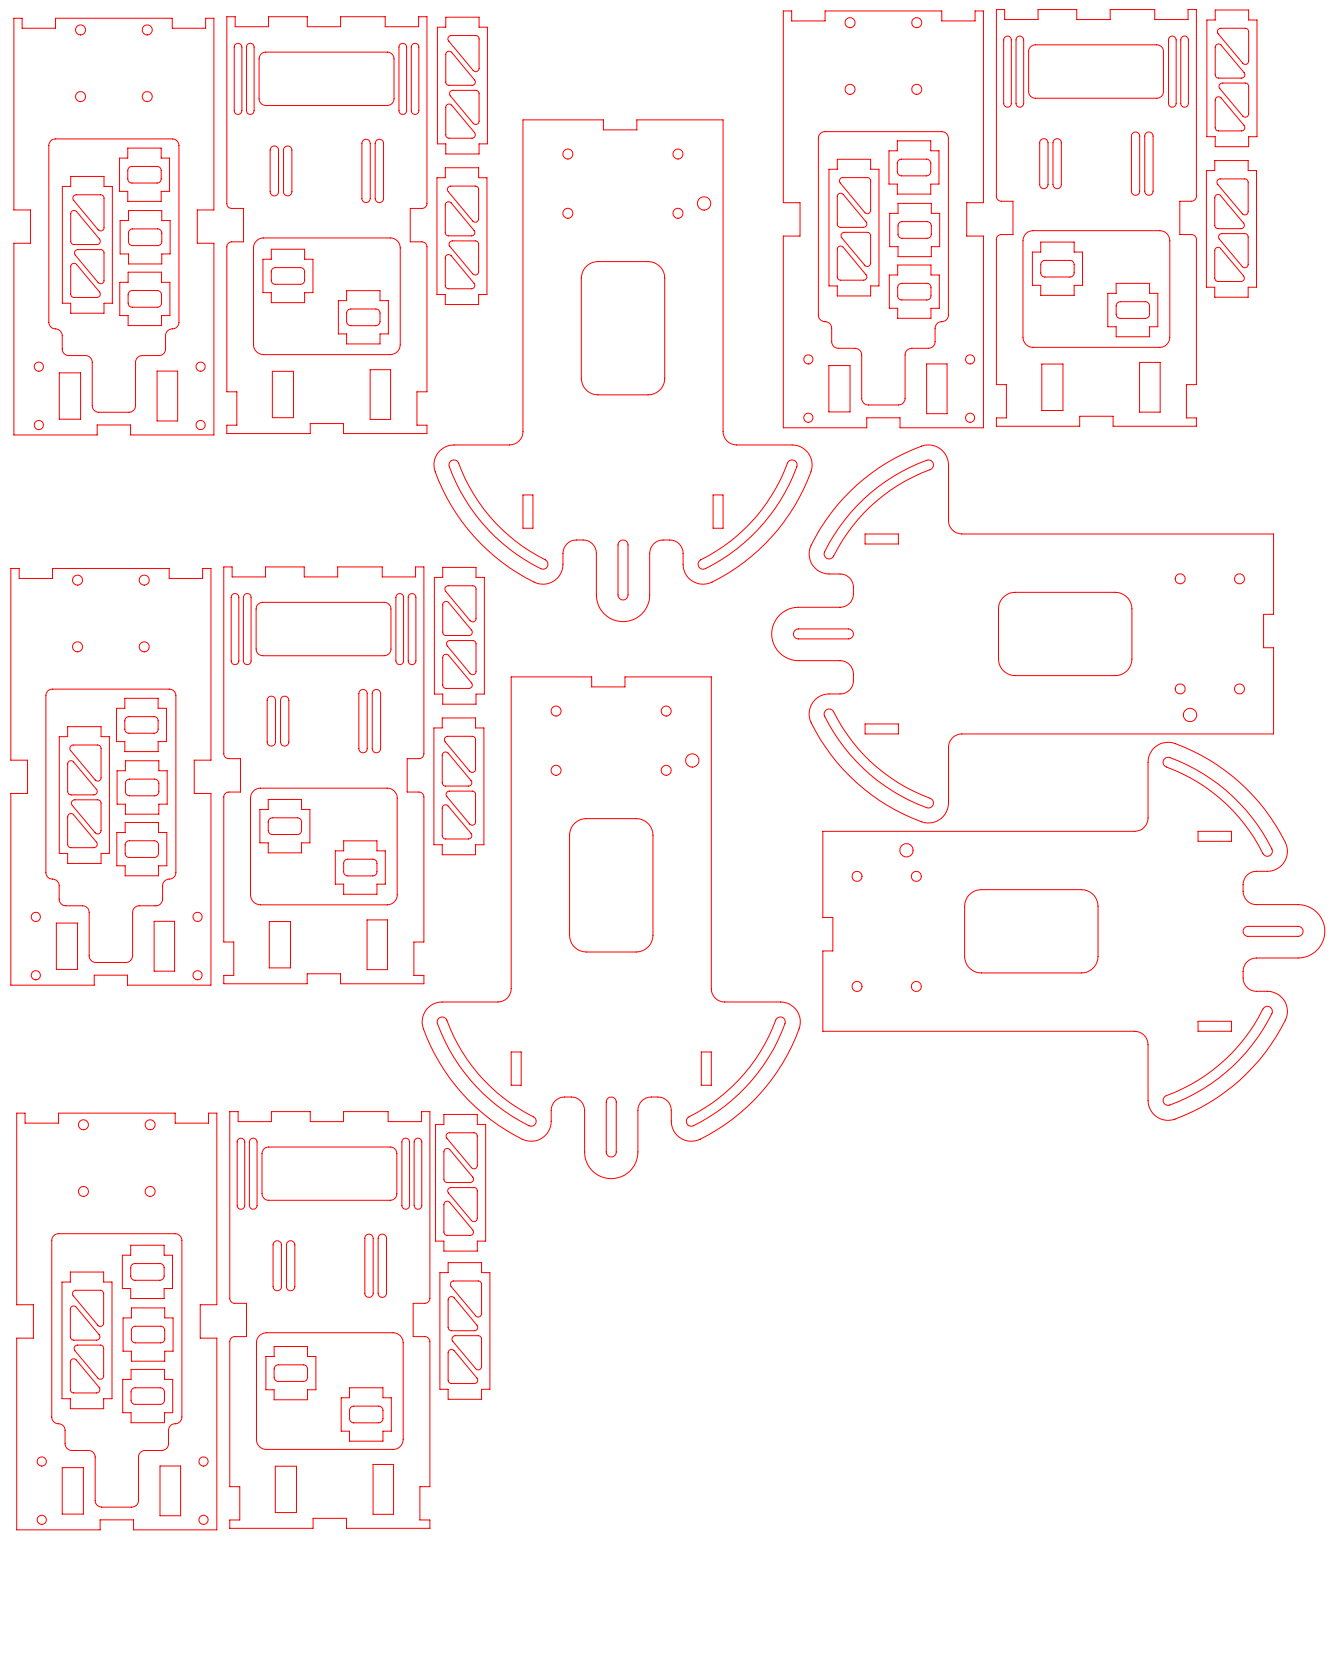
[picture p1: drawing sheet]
<svg xmlns="http://www.w3.org/2000/svg" width="400mm" height="500mm" viewBox="0 0 400 500" stroke-linecap="round" stroke-linejoin="round" font-family="sans-serif">
<g fill="none" stroke="#f00" stroke-width=".3">
<path d="M4.2 5.5h2.4v3h10.1v-3h34.9v3h10.1v-3h2.4v57.5h-4.9v10h4.9v57.5h-24.9v-3h-10.1v3h-24.9v-57.5h4.9v-10h-4.9zM68 5h2.5v3h10v-3h11.6v3h10v-3h13.4v3h10v-3h2.5v56a1.51 1.51 0 0 1-1.5 1.5h-3.5v10h3.5a1.51 1.51 0 0 1 1.5 1.5v43.5h-3v10h3v2.5h-25v-3h-10v3h-25v-2.5h3v-10h-3v-43.5a1.45 1.45 0 0 1 1.5-1.5h3.5v-10h-3.5a1.45 1.45 0 0 1-1.5-1.5zM70.4 13.4a1.17 1.17 0 0 1 1.3-.3 1.17 1.17 0 0 1 .8 1v19.1a1.15 1.15 0 0 1-1.1 1.1 1.15 1.15 0 0 1-1.2-1.1v-19.1zM74.1 13.4a1.16 1.16 0 0 1 1.3-.3 1.16 1.16 0 0 1 .8 1v19.1a1.15 1.15 0 0 1-1.1 1.1 1.15 1.15 0 0 1-1.2-1.1v-19.1zM78.3 16.2l.6-.4 .8-.2h36.4a2.05 2.05 0 0 1 2 2v12a2.05 2.05 0 0 1-2 2.1h-36.4a2.05 2.05 0 0 1-2-2.1v-12zM119.8 13.4a1.16 1.16 0 0 1 1.3-.3 1.16 1.16 0 0 1 .8 1v19.1a1.15 1.15 0 0 1-1.1 1.1 1.15 1.15 0 0 1-1.2-1.1v-19.1zM123.5 13.4a1.14 1.14 0 0 1 1.3-.3 1.14 1.14 0 0 1 .8 1v19.1a1.13 1.13 0 0 1-1.1 1.1 1.13 1.13 0 0 1-1.2-1.1v-19.1zM133.7 5.2h10v3h2.5v35h-2.5v3h-10v-3h-2.5v-35h2.5zM133.9 15.7l.1-.1a.99 .99 0 0 1 1.4 .1l6.9 8.3a.98 .98 0 0 1 .1 1 .98 .98 0 0 1-.9 .6h-6.8a.95 .95 0 0 1-1-1v-8.4zM134.7 10.9l.6-.2h7.4a1.02 1.02 0 0 1 1 1v8.8a1.01 1.01 0 0 1-.7 .9 1.01 1.01 0 0 1-1.1-.3l-7.4-8.8a.99 .99 0 0 1 .2-1.4zM234.9 3.3h2.5v3h10v-3h35v3h10v-3h2.5v57.5h-5v10h5v57.5h-25v-3h-10v3h-25v-57.5h5v-10h-5zM298.8 2.9h2.4v3h10.1v-3h11.6v3h10v-3h13.4v3h9.9v-3h2.5v56a1.51 1.51 0 0 1-1.4 1.5h-3.5v10h3.5a1.45 1.45 0 0 1 1.4 1.5v43.5h-3v9.9h3v2.6h-24.9v-3h-10.1v3h-24.9v-2.6h3v-9.9h-3v-43.5a1.45 1.45 0 0 1 1.4-1.5h3.5v-10h-3.5a1.51 1.51 0 0 1-1.4-1.5z"/>
<path d="M301.2 11.3a1.15 1.15 0 0 1 1.3-.4 1.15 1.15 0 0 1 .7 1.1v19a1.15 1.15 0 0 1-1.1 1.1 1.15 1.15 0 0 1-1.1-1.1v-19zM304.9 11.3a1.15 1.15 0 0 1 1.3-.4 1.15 1.15 0 0 1 .8 1.1v19a1.15 1.15 0 0 1-1.2 1.1 1.15 1.15 0 0 1-1.1-1.1v-19zM309 14l1.4-.6h36.5a1.99 1.99 0 0 1 2 2.1v12a1.99 1.99 0 0 1-2 2h-36.5a2.05 2.05 0 0 1-2-2v-12l.2-.8zM350.8 11a1.15 1.15 0 0 1 1.2-.1 1.15 1.15 0 0 1 .7 1.1v19a1.15 1.15 0 0 1-1.2 1.1 1.15 1.15 0 0 1-1.1-1.1v-19zM354.5 11a1.14 1.14 0 0 1 1.2-.1 1.14 1.14 0 0 1 .6 1.1v19a1.15 1.15 0 0 1-1.1 1.1 1.15 1.15 0 0 1-1.2-1.1v-19zM364.4 3h10v3h2.5v35h-2.5v3h-10v-3h-2.5v-35h2.5zM364.7 13.4a.96 .96 0 0 1 1.4 .2l6.9 8.2a1.01 1.01 0 0 1 .2 1 1.01 1.01 0 0 1-.9 .6h-6.9a1.02 1.02 0 0 1-1-1v-8.2zM365.4 8.7l.6-.2h7.4a1.02 1.02 0 0 1 1 1v8.8a.99 .99 0 0 1-.7 1 .99 .99 0 0 1-1.1-.3l-7.4-9a1.02 1.02 0 0 1 .2-1.3zM133.9 31.5l.1-.1a.99 .99 0 0 1 1.4 .1l6.9 8.3a1.04 1.04 0 0 1-.8 1.7h-6.8a1.02 1.02 0 0 1-1-1.1v-8.4zM135 27.5l.6-.4h7.2a.97 .97 0 0 1 .9 1v8.2a1.01 1.01 0 0 1-.7 1 1.01 1.01 0 0 1-1.1-.3l-6.9-8.3a.99 .99 0 0 1 0-1.2zM156.8 36h24.1v3h10.1v-3h25.8v93.4a4 4 0 0 0 4 4.1h16.7a6 6 0 0 1 5.7 8 59.7 59.7 0 0 1-30.6 33.4 6 6 0 0 1-7.8-5.7 7.6 7.6 0 0 0-.6-5.5 4 4 0 0 0-3.4-1.7 5.5 5.5 0 0 0-4.8 1.1 4.1 4.1 0 0 0-1.2 2.9v12.4a8 8 0 0 1-8 8.1 8 8 0 0 1-8-8.1v-12.4a4 4 0 0 0-4-4 5.5 5.5 0 0 0-4.8 1.1 4.1 4.1 0 0 0-1.2 2.9 9.5 9.5 0 0 1-1.1 6.8 6 6 0 0 1-7.5 1.8 59.4 59.4 0 0 1-30-33.9 6 6 0 0 1 5.9-7.2h16.7a4 4 0 0 0 4-4.1zM339.7 39.9a1.22 1.22 0 0 1 1.3-.2 1.22 1.22 0 0 1 .7 1.1v16.5a1.23 1.23 0 0 1-1.2 1.3 1.23 1.23 0 0 1-1.2-1.3v-16.5z"/>
<path d="M343.7 39.9a1.25 1.25 0 0 1 1.3-.2 1.25 1.25 0 0 1 .8 1.1v16.5a1.25 1.25 0 0 1-1.3 1.3 1.25 1.25 0 0 1-1.2-1.3v-16.5zM364.7 29.3l.2-.2a1 1 0 0 1 1.2 .3l6.9 8.2a1.01 1.01 0 0 1 .2 1.1 1.01 1.01 0 0 1-.9 .6h-6.9a1.02 1.02 0 0 1-1-1v-8.3zM365.8 25.3l.7-.4h6.9a1.02 1.02 0 0 1 1 1v8.3a.99 .99 0 0 1-.7 .9 .99 .99 0 0 1-1.1-.3l-6.8-8.2a.99 .99 0 0 1 0-1.3zM15.2 42.2l.7-.4 .8-.1h34.9a1.99 1.99 0 0 1 2.1 1.9v53.1a2.09 2.09 0 0 1-2.4 2l-1.1 .5-.5 1.1-.1 4.3a1.93 1.93 0 0 1-1.9 2.1h-5a2.05 2.05 0 0 0-2.1 2v12.9a1.99 1.99 0 0 1-1.9 2.1h-9.1a1.99 1.99 0 0 1-1.9-2.1v-12.9a2.05 2.05 0 0 0-2.1-2h-5a1.93 1.93 0 0 1-1.9-2.1v-3.9a2.44 2.44 0 0 0-2.8-2.2l-.9-.7-.4-1.1v-53.1zM21.2 52.9h10v3h2.5v35.1h-2.5v3h-10v-3h-2.5v-35.1h2.5zM22.2 58.7l.7-.3h7.3a1.02 1.02 0 0 1 1 1.1v8.8a1 1 0 0 1-.7 .9 1 1 0 0 1-1.1-.3l-7.3-8.8a.99 .99 0 0 1 .1-1.4zM38.3 44.4h10v3h2.5v10h-2.5v3h-10v-3h-2.5v-10h2.5zM38.6 50.4l.7-.5 8.3 .1 .6 .5 .1 .5v3.1l-.4 .6-.7 .2-8.1-.1-.6-.5-.2-.6v-2.5zM81.5 44.1a1.24 1.24 0 0 1 1.3-.2 1.24 1.24 0 0 1 .7 1.1v12.5a1.25 1.25 0 0 1-1.2 1.3 1.25 1.25 0 0 1-1.3-1.3v-12.5zM85.4 44.1a1.27 1.27 0 0 1 1.4-.2 1.27 1.27 0 0 1 .7 1.1v12.5a1.25 1.25 0 0 1-1.2 1.3 1.25 1.25 0 0 1-1.3-1.3v-12.5zM108.9 42.1a1.27 1.27 0 0 1 1.4-.2 1.27 1.27 0 0 1 .7 1.1v16.5a1.25 1.25 0 0 1-1.2 1.3 1.25 1.25 0 0 1-1.3-1.3v-16.5zM113 42.1a1.24 1.24 0 0 1 1.3-.2 1.24 1.24 0 0 1 .7 1.1v16.5a1.25 1.25 0 0 1-1.2 1.3 1.25 1.25 0 0 1-1.3-1.3v-16.5z"/>
<path d="M133.5 50.3h10v3h2.5v35h-2.5v3h-10v-3h-2.5v-35h2.5zM134.5 56.1l.6-.3h7.4a1.02 1.02 0 0 1 1 1l-.1 9.2a.97 .97 0 0 1-1.7 .3l-7.3-8.8a.99 .99 0 0 1 .1-1.4zM246 40.1l.6-.5 .8-.1h35a1.99 1.99 0 0 1 2 2v53a2.38 2.38 0 0 1-2.8 2.1l-.6 .5-.6 1v4.4a1.99 1.99 0 0 1-2 2h-5a1.99 1.99 0 0 0-2 2v13a1.99 1.99 0 0 1-2 2h-9a1.99 1.99 0 0 1-2-2v-13a1.99 1.99 0 0 0-2-2h-5a1.99 1.99 0 0 1-2-2v-4a2.04 2.04 0 0 0-2.4-2l-1-.6-.5-.6-.1-.8v-53l.1-.8zM251.1 47.8h10v3h2.5v35h-2.5v3h-10v-3h-2.5v-35h2.5zM251.3 58.3a1.03 1.03 0 0 1 1.5 0l6.9 8.2a1.01 1.01 0 0 1 .1 1.1 1.01 1.01 0 0 1-.9 .6h-6.8a1.02 1.02 0 0 1-1-1v-8.4zM252.1 53.5l.4-.2h7.6a.95 .95 0 0 1 1 1v9a1 1 0 0 1-.8 .8 1 1 0 0 1-1-.4l-7.3-8.8a.99 .99 0 0 1 .1-1.4zM269.1 42.2h10v3h2.5v10h-2.5v3h-10v-3h-2.5v-10h2.5zM269.4 48.1l.8-.4 8.1 .1 .7 .9v3.2l-.4 .6-.8 .2h-7.9l-.7-.6-.1-.5v-2.8zM312.2 41.9a1.27 1.27 0 0 1 1.3-.2 1.27 1.27 0 0 1 .8 1.1v12.6a1.25 1.25 0 0 1-1.3 1.2 1.25 1.25 0 0 1-1.3-1.2v-12.6zM316.2 41.9a1.24 1.24 0 0 1 1.3-.2 1.24 1.24 0 0 1 .7 1.1v12.6a1.25 1.25 0 0 1-1.2 1.2 1.25 1.25 0 0 1-1.3-1.2v-12.6zM364.2 48.2h10.1v3h2.5v35h-2.5v3h-10.1v-3h-2.5v-35h2.5zM364.6 58.6a.96 .96 0 0 1 1.4 .1l6.9 8.2a1.01 1.01 0 0 1 .1 1.1 1.01 1.01 0 0 1-.9 .6h-6.8a1.02 1.02 0 0 1-1.1-1v-8.3z"/>
<path d="M365.3 53.9l.4-.2h7.5a.96 .96 0 0 1 1.1 1v8.8a.99 .99 0 0 1-.7 .9 .99 .99 0 0 1-1.1-.3l-7.5-9a1.02 1.02 0 0 1 .3-1.2zM21.4 63.5l.2-.1a.99 .99 0 0 1 1.4 .1l6.9 8.4a.99 .99 0 0 1-.8 1.4h-6.9a.95 .95 0 0 1-1-.9v-8.4zM21.6 79.2a.96 .96 0 0 1 1.4 .1l7 8.4a1.01 1.01 0 0 1-.9 1.5h-6.9a1.02 1.02 0 0 1-1-1v-8.4zM22.6 75.2l.6-.3h7.2a.97 .97 0 0 1 .8 1v8.2a.99 .99 0 0 1-.7 1 .99 .99 0 0 1-1.1-.4l-6.8-8.2a.99 .99 0 0 1 0-1.3zM38.5 63.2h10v3h2.5v10h-2.5v3h-10v-3h-2.5v-10h2.5zM39 68.9l.6-.2h8.1l.8 .9-.1 3.4-1 .7-8-.1-.5-.3-.4-.8v-2.7zM76.9 72.3a2.73 2.73 0 0 1 2.1-.9h38a3 3 0 0 1 3 3v29a3 3 0 0 1-3 3h-38a3 3 0 0 1-3-3v-29a2.73 2.73 0 0 1 .9-2.1zM81.4 74.8h9.9v3h2.5v10h-2.5v3h-9.9v-3h-2.6v-10h2.6zM133.7 76.7l.2-.1a.99 .99 0 0 1 1.4 .1l6.8 8.3a1.01 1.01 0 0 1 .2 1 1.01 1.01 0 0 1-.9 .6h-6.9a1.02 1.02 0 0 1-1-1v-8.4zM133.7 60.9l.2-.1a.99 .99 0 0 1 1.4 .1l6.8 8.2a.98 .98 0 0 1 .2 1.1 .98 .98 0 0 1-.9 .5h-6.9a.95 .95 0 0 1-1-.9v-8.4zM134.9 72.6l.6-.3h7.2l.6 .3 .2 .5v8.6a1.03 1.03 0 0 1-1.8 .4l-6.8-8.2-.2-.5zM251.3 74.2a1.03 1.03 0 0 1 1.5 0l6.9 8.2a.98 .98 0 0 1 .1 1.1 .98 .98 0 0 1-.9 .5h-7a.97 .97 0 0 1-.8-.9v-8.5z"/>
<path d="M252.4 70l.8-.3h6.9a1.02 1.02 0 0 1 1 1v8.4a1 1 0 0 1-.8 .8 1 1 0 0 1-1-.3l-6.9-8.3-.2-.4zM269.2 79.5h10v3h2.5v10h-2.5v3h-10v-3h-2.5v-10h2.5zM269.3 61h10v3h2.5v10h-2.5v3h-10v-3h-2.5v-10h2.5zM269.5 67l1-.5h7.9l.7 .6 .2 .5-.2 3.3-.9 .6-8.2-.1-.7-.9v-3zM307.6 70.1a2.87 2.87 0 0 1 2.1-.9h38.1a3 3 0 0 1 3 3v29a3 3 0 0 1-3 3h-38.1a3 3 0 0 1-3-3v-29l.3-1.1zM312.1 72.6h10v3h2.5v10h-2.5v3h-10v-3h-2.5v-10h2.5zM312.3 78.6l.8-.5 8.3 .1 .7 .9-.1 3.2-.4 .5-.6 .3-8.2-.1-.7-1v-2.8zM364.6 74.4l.1-.1a1 1 0 0 1 1.3 .2l6.9 8.3a1.01 1.01 0 0 1 .1 1 1.01 1.01 0 0 1-.9 .6h-6.8a1.02 1.02 0 0 1-1.1-1v-8.2zM365.6 70.4l.8-.3h6.8a1.02 1.02 0 0 1 1.1 1v8.2a.99 .99 0 0 1-.7 1 .99 .99 0 0 1-1.1-.4l-6.9-8.2a.99 .99 0 0 1 0-1.3zM38.4 81.6h10v3.1h2.5v10h-2.5v3h-10v-3h-2.5v-10h2.5zM38.7 87.6l1-.5 7.9 .1 .6 .4 .2 .7v3l-.6 .7-.5 .2-8.2-.2-.5-.4-.2-.7v-2.5zM81.6 80.8l1-.5h7.9l.7 .6 .1 .5-.1 3.2-1 .7-8.1-.1-.7-.9v-3z"/>
<path d="M103.9 87.2h10v3h2.6v10h-2.6v3h-10v-3h-2.4v-10h2.4zM104.2 93.1l.9-.4 8.1 .1 .6 .4 .1 .6v3l-.4 .6-.8 .3-7.9-.1-.8-.9-.1-2.8zM175.5 80.2a5 5 0 0 1 3.8-1.7h15a5 5 0 0 1 5 4.9v30.1a5 5 0 0 1-5 4.9h-15a5 5 0 0 1-5-4.9v-30.1a5.1 5.1 0 0 1 1.2-3.2zM269.6 85.2l.7-.2 8.1 .1 .5 .3 .3 .7-.2 3.2-.8 .7h-8.1l-.6-.4-.3-.7v-2.8zM334.7 85h10v3h2.5v10h-2.5v3h-10v-3h-2.5v-10h2.5zM335 91l.8-.5 8.1 .1 .5 .4 .3 .5-.1 3.2-.3 .5-.7 .3-8.1-.1-.5-.2-.3-.8v-2.8zM17.8 111.8h6.4v13.9h-6.4zM47.1 111.3h6.2v15h-6.2zM81.7 111.4h6.3v13.9h-6.3zM111 110.9h6.1v14.9h-6.1zM248.5 109.7h6.4v13.8h-6.4zM277.8 109.2h6.2v14.9h-6.2z"/>
<path d="M312.4 109.2h6.3v13.9h-6.3zM341.7 108.7h6.2v14.9h-6.2zM135.2 138.3a1.51 1.51 0 0 1 2.3 .6 53.2 53.2 0 0 0 26.4 29.3 1.49 1.49 0 0 1 .1 1.9 1.49 1.49 0 0 1-1.8 .5 54.9 54.9 0 0 1-27.6-31.1zM236.7 138.2a1.51 1.51 0 0 1 1.7 .1 1.51 1.51 0 0 1 .5 1.7 55.1 55.1 0 0 1-27.9 30.7 1.5 1.5 0 0 1-1.6-1 1.5 1.5 0 0 1 .7-1.8 52.8 52.8 0 0 0 26.2-29.4zM156.8 148.5h3v9.9h-3zM213.8 148.5h3v9.9h-3zM254.9 147.4a58.1 58.1 0 0 1 22.3-13.8 6 6 0 0 1 7.2 5.9v16.6a4 4 0 0 0 4 4.1h93.5v24.1h-3v10h3v25.8h-93.5a4 4 0 0 0-4 4.1v16.6a6 6 0 0 1-8.1 5.7 59.7 59.7 0 0 1-33.4-30.6 6 6 0 0 1 5.7-7.8 7.4 7.4 0 0 0 5.5-.6 5 5 0 0 0 1.8-5.4 4 4 0 0 0-4-3.9h-12.5a8 8 0 0 1-8-8 8 8 0 0 1 8-8.1h12.5a4 4 0 0 0 4-3.9 4.9 4.9 0 0 0-2.5-5.8 17.7 17.7 0 0 0-5.7-.3 6 6 0 0 1-4.5-8.6 60.9 60.9 0 0 1 11.7-16.1zM256.9 151.7a54.4 54.4 0 0 1 21.4-13.8 1.51 1.51 0 0 1 1.6 1.3 1.51 1.51 0 0 1-1 1.7 52.7 52.7 0 0 0-29.2 26.3 1.5 1.5 0 0 1-2 .2 1.5 1.5 0 0 1-.4-1.9 55.9 55.9 0 0 1 9.6-13.8zM3.2 170.5h2.6v3h9.9v-3h35v3h10v-3h2.6v57.5h-5.1v10h5.1v57.5h-25.1v-3h-9.9v3h-25.1v-57.5h5.1v-10h-5.1zM67.1 170h2.5v3h10v-3h11.6v3h10v-3h13.4v3h10v-3h2.5v56.1a1.45 1.45 0 0 1-1.5 1.4h-3.5v10.1h3.5a1.45 1.45 0 0 1 1.5 1.4v43.5h-3v10.1h3v2.5h-25v-3h-10v3h-25v-2.5h3v-10.1h-3v-43.5a1.51 1.51 0 0 1 1.5-1.4h3.5v-10.1h-3.5a1.51 1.51 0 0 1-1.5-1.4zM69.5 178.5a1.17 1.17 0 0 1 1.3-.4 1.17 1.17 0 0 1 .8 1.1v19a1.15 1.15 0 0 1-1.1 1.2 1.15 1.15 0 0 1-1.2-1.2v-19zM73.2 178.5a1.14 1.14 0 0 1 1.3-.4 1.14 1.14 0 0 1 .8 1.1v19a1.15 1.15 0 0 1-1.2 1.2 1.15 1.15 0 0 1-1.1-1.2v-19z"/>
<path d="M119 178.5a1.14 1.14 0 0 1 1.2-.4 1.14 1.14 0 0 1 .8 1.1v19a1.15 1.15 0 0 1-1.1 1.2 1.15 1.15 0 0 1-1.2-1.2v-19zM122.6 178.5a1.17 1.17 0 0 1 1.3-.4 1.17 1.17 0 0 1 .8 1.1v19a1.15 1.15 0 0 1-1.1 1.2 1.15 1.15 0 0 1-1.2-1.2v-19zM132.8 170.2h9.9v3h2.5v35h-2.5v3h-9.9v-3h-2.6v-35h2.6zM133.7 175.9l.7-.2h7.3a1.02 1.02 0 0 1 1 1v8.8a1 1 0 0 1-.6 1 1 1 0 0 1-1.1-.3l-7.4-8.9a.99 .99 0 0 1 .1-1.4zM185.6 162.6a1.51 1.51 0 0 1 1.7-.6 1.51 1.51 0 0 1 1 1.4v15a1.5 1.5 0 0 1-1.5 1.6 1.5 1.5 0 0 1-1.5-1.6v-15zM259.4 160.2h10v3h-10zM300.6 179.4a5.2 5.2 0 0 1 3.8-1.7h30a5 5 0 0 1 5 4.9v15.1a5 5 0 0 1-5 4.9h-30a5 5 0 0 1-5-4.9v-15.1a4.8 4.8 0 0 1 1.2-3.2zM77.4 181.3l.6-.5 .8-.1h36.4a2.05 2.05 0 0 1 2 2v12a2.05 2.05 0 0 1-2 2h-36.4a1.99 1.99 0 0 1-2-2v-12l.1-.8zM133 180.7l.1-.1a.99 .99 0 0 1 1.4 .1l7 8.4a1.02 1.02 0 0 1-.9 1.5h-6.9a.95 .95 0 0 1-.9-1v-8.4zM133.1 196.5a.99 .99 0 0 1 1.4 .1l7 8.4a1.01 1.01 0 0 1-.9 1.5h-6.9a1.02 1.02 0 0 1-.9-1v-8.4zM134.1 192.5l.6-.4h7.2a.97 .97 0 0 1 .8 1v8.3a1 1 0 0 1-.6 .9 1 1 0 0 1-1.1-.3l-6.9-8.2a.94 .94 0 0 1 0-1.3zM238.2 189.3l.7-.6 .5-.1h15a1.5 1.5 0 0 1 1.5 1.5 1.5 1.5 0 0 1-1.5 1.5h-15a1.48 1.48 0 0 1-1.3-.8 1.48 1.48 0 0 1 .1-1.5z"/>
<path d="M14.3 207.3l1.4-.6h35a1.99 1.99 0 0 1 2 2v53a2.09 2.09 0 0 1-2.4 2l-1 .6-.5 1v4.4a1.99 1.99 0 0 1-2.1 2h-5a1.99 1.99 0 0 0-1.9 2v13a2.05 2.05 0 0 1-2.1 2h-8.9a2.05 2.05 0 0 1-2.1-2v-13a2.05 2.05 0 0 0-2-2h-4.9a1.99 1.99 0 0 1-2.1-2v-4a2.38 2.38 0 0 0-2.7-2.2l-.9-.7-.3-1.1v-53zM20.3 218h10v3h2.5v35h-2.5v3h-10v-3h-2.5v-35h2.5zM37.4 209.5h10v2.9h2.5v10h-2.5v3h-10v-3h-2.5v-10h2.5zM37.9 215.2l.5-.2h8.1l.7 .4 .2 .6-.1 3.2-.3 .5-.7 .2-8.2-.1-.5-.4-.2-.6v-2.8zM80.5 209.1a1.27 1.27 0 0 1 1.4-.2 1.27 1.27 0 0 1 .7 1.2v12.4a1.25 1.25 0 0 1-1.2 1.3 1.25 1.25 0 0 1-1.3-1.3v-12.4zM84.5 209.1a1.27 1.27 0 0 1 1.4-.2 1.27 1.27 0 0 1 .7 1.2v12.4a1.25 1.25 0 0 1-1.2 1.3 1.25 1.25 0 0 1-1.3-1.3v-12.4zM108.1 207.1a1.25 1.25 0 0 1 1.3-.2 1.25 1.25 0 0 1 .7 1.1v16.6a1.25 1.25 0 0 1-1.3 1.2 1.25 1.25 0 0 1-1.2-1.2v-16.6zM112 207.1a1.27 1.27 0 0 1 1.4-.2 1.27 1.27 0 0 1 .7 1.1v16.6a1.25 1.25 0 0 1-1.2 1.2 1.25 1.25 0 0 1-1.3-1.2v-16.6zM132.6 215.3h10v3h2.5v35.1h-2.5v3h-10v-3h-2.5v-35.1h2.5zM153.3 203h24.1v3h10v-3h25.9v93.5a4 4 0 0 0 4 4h16.7a6 6 0 0 1 5.6 8.1 59.4 59.4 0 0 1-30.5 33.4 6 6 0 0 1-7.8-5.7 8.2 8.2 0 0 0-.7-5.5 4.1 4.1 0 0 0-3.3-1.8 5.5 5.5 0 0 0-4.9 1.2 4.2 4.2 0 0 0-1.1 2.8v12.5a8 8 0 0 1-8 8 8 8 0 0 1-8-8v-12.5a4 4 0 0 0-4-4 5.5 5.5 0 0 0-4.9 1.2 4.2 4.2 0 0 0-1.1 2.8 9.5 9.5 0 0 1-1.2 6.8 6 6 0 0 1-7.5 1.9 59.7 59.7 0 0 1-29.9-34 5.9 5.9 0 0 1 5.9-7.2h16.7a4 4 0 0 0 4-4zM247.6 213.1a1.46 1.46 0 0 1 2.3 .4 53.3 53.3 0 0 0 29.4 26.2 1.49 1.49 0 0 1 .4 1.9 1.49 1.49 0 0 1-1.8 .7 55.1 55.1 0 0 1-30.8-27.9v-.5zM259.4 217.1h10v3h-10z"/>
<path d="M20.5 228.5l.1-.1a.96 .96 0 0 1 1.4 .1l6.9 8.3a1.01 1.01 0 0 1 .2 1 1.01 1.01 0 0 1-.9 .6h-6.9a1.02 1.02 0 0 1-1-1v-8.2zM21.2 223.8l.7-.3h7.4a1.02 1.02 0 0 1 1 1v8.8a1.01 1.01 0 0 1-.7 .9 1.01 1.01 0 0 1-1.1-.3l-7.4-8.9-.1-.7zM37.6 228.2h10v3h2.5v10h-2.5v3h-10v-3h-2.5v-10h2.5zM37.9 234.2l.8-.5 8.1 .1 .8 .9v3.1l-.6 .7-.5 .2-8-.1-.6-.4-.3-.6v-2.8zM76 237.3a2.87 2.87 0 0 1 2.1-.9h38a3 3 0 0 1 3 3v29a3 3 0 0 1-3 3h-38a3 3 0 0 1-3-3v-29l.3-1.2zM80.4 239.8h10v3h2.5v10h-2.5v3h-10v-3h-2.5v-10h2.5zM132.9 225.9l.1-.1a.99 .99 0 0 1 1.4 .1l6.9 8.4a.99 .99 0 0 1-.8 1.5h-6.9a.95 .95 0 0 1-1-1v-8.4zM133.6 221.1l.7-.3h7.3a1.02 1.02 0 0 1 1 1.1v8.8a1 1 0 0 1-.7 .9 1 1 0 0 1-1.1-.3l-7.3-8.8a.99 .99 0 0 1 .1-1.4zM134 237.6l.6-.3h7.2a.97 .97 0 0 1 .8 1v8.2a1 1 0 0 1-.7 1 1 1 0 0 1-1.1-.3l-6.8-8.3a.94 .94 0 0 1 0-1.3zM349.4 227.4l.9-.3a54.7 54.7 0 0 1 31.2 28 1.52 1.52 0 0 1-1 1.7 1.52 1.52 0 0 1-1.8-.8 53 53 0 0 0-29.4-26.2 1.5 1.5 0 0 1 .1-2.4zM20.6 244.2a.96 .96 0 0 1 1.4 .2l6.9 8.2a1.01 1.01 0 0 1 .2 1.1 1.01 1.01 0 0 1-.9 .6h-6.9a1.02 1.02 0 0 1-1-1.1v-8.2zM21.7 240.2l.6-.3h7a1.02 1.02 0 0 1 1 1v8.2a.99 .99 0 0 1-.7 1 .99 .99 0 0 1-1.1-.3l-6.8-8.2a.99 .99 0 0 1 0-1.4z"/>
<path d="M37.5 246.7h10v3h2.5v10h-2.5v3h-10v-3h-2.5v-10h2.5zM37.8 252.7l1-.5h7.9l.6 .6 .2 .5-.1 3.2-1 .7-8.2-.1-.7-.9v-3zM80.9 245.6l.8-.3 7.9 .1 .6 .4 .2 .6-.1 3.2-.4 .5-.6 .2-8.2-.1-.7-1v-2.8zM103 252.2h10v3h2.5v10h-2.5v3h-10v-3h-2.5v-10h2.5zM103.4 258.1l.7-.4 8.2 .1 .5 .4 .2 .6-.1 3.2-.4 .5-.7 .2h-7.9l-.7-.6-.2-.5v-2.8zM133 241.6a.96 .96 0 0 1 1.4 .2l7 8.3a1.01 1.01 0 0 1-.9 1.5h-6.9a1.02 1.02 0 0 1-1-1v-8.4zM171.9 247.3a5.2 5.2 0 0 1 3.9-1.8h15a5 5 0 0 1 5 5v30a5 5 0 0 1-5 5h-15a5.1 5.1 0 0 1-5-5v-30a5.4 5.4 0 0 1 1.1-3.2zM246.7 249.4h93.6a4 4 0 0 0 3.9-4.1v-16.7a6 6 0 0 1 8.1-5.6 59.7 59.7 0 0 1 33.5 30.5 6 6 0 0 1-5.8 7.8 7.6 7.6 0 0 0-5.5 .7 5.8 5.8 0 0 0-1.4 6.9 3.9 3.9 0 0 0 3.6 2.4h12.6a8 8 0 0 1 7.9 8 8 8 0 0 1-7.9 8h-12.6a4 4 0 0 0-4 4 4.9 4.9 0 0 0 2.5 5.7 17.3 17.3 0 0 0 5.8 .4 6 6 0 0 1 4.4 8.6 59.4 59.4 0 0 1-33.9 29.9 6 6 0 0 1-7.3-5.9v-16.7a4 4 0 0 0-3.9-4h-93.6v-24.1h3v-10h-3zM359.2 249.4h10.1v2.9h-10.1zM16.9 276.9h6.3v13.9h-6.3zM46.2 276.3h6.2v15h-6.2zM80.8 276.4h6.3v13.9h-6.3z"/>
<path d="M110.1 275.9h6.1v14.9h-6.1zM290.4 268.6a5.2 5.2 0 0 1 3.9-1.8h29.9a5 5 0 0 1 5 5v15.1a5 5 0 0 1-5 4.9h-29.9a5 5 0 0 1-5.1-4.9v-15.1a5.4 5.4 0 0 1 1.2-3.2zM373 278.5l1.2-.6h15.1a1.5 1.5 0 0 1 1.4 1.5 1.5 1.5 0 0 1-1.4 1.5h-15.1a1.52 1.52 0 0 1-1.2-2.4zM131.7 305.3a1.51 1.51 0 0 1 2.3 .7 53.2 53.2 0 0 0 26.3 29.3 1.5 1.5 0 0 1 .2 1.9 1.5 1.5 0 0 1-1.9 .5 55 55 0 0 1-27.5-31.1v-.5zM153.3 315.5h3v10h-3zM210.3 315.5h3v10h-3zM232.8 305.6a1.48 1.48 0 0 1 1.9-.4 1.48 1.48 0 0 1 .7 1.8 54.9 54.9 0 0 1-27.9 30.8 1.5 1.5 0 0 1-1.6-1 1.5 1.5 0 0 1 .7-1.8 53.2 53.2 0 0 0 26.2-29.4zM359.2 306.3h10.1v3h-10.1zM5 333.9h2.5v3h10v-3h35v3h10v-3h2.5v57.4h-5v10.1h5v57.5h-25v-3h-10v3h-25v-57.5h5v-10.1h-5zM68.9 333.4h2.5v3h10v-3h11.6v3h10v-3h13.4v3h10v-3h2.5v56a1.57 1.57 0 0 1-1.5 1.5h-3.5v10h3.5a1.57 1.57 0 0 1 1.5 1.5v43.5h-3v10h3v2.5h-25v-3h-10v3h-25v-2.5h3v-10h-3v-43.5a1.51 1.51 0 0 1 1.5-1.5h3.5v-10h-3.5a1.51 1.51 0 0 1-1.5-1.5zM133.1 334.3h10v3h2.5v35h-2.5v3h-10v-3h-2.5v-35h2.5zM134.1 340l.5-.2h7.5a.96 .96 0 0 1 1 1v8.8a.99 .99 0 0 1-.6 .9 .99 .99 0 0 1-1.1-.3l-7.5-9a1.02 1.02 0 0 1 .2-1.2z"/>
<path d="M182.1 329.6a1.51 1.51 0 0 1 1.6-.5 1.51 1.51 0 0 1 1.1 1.4v15a1.5 1.5 0 0 1-1.5 1.5 1.5 1.5 0 0 1-1.5-1.5v-15zM349.3 328.9a53.7 53.7 0 0 0 29.7-26.6 1.5 1.5 0 0 1 1.9-.2 1.5 1.5 0 0 1 .5 1.9 55.2 55.2 0 0 1-31.1 27.5 1.5 1.5 0 0 1-1.5-.9 1.5 1.5 0 0 1 .5-1.7zM71.3 341.8a1.13 1.13 0 0 1 1.3-.4 1.13 1.13 0 0 1 .8 1.1v19.1a1.13 1.13 0 0 1-1.2 1.1 1.13 1.13 0 0 1-1.1-1.1v-19.1zM75 341.8a1.15 1.15 0 0 1 1.3-.4 1.15 1.15 0 0 1 .8 1.1v19.1a1.15 1.15 0 0 1-1.2 1.1 1.15 1.15 0 0 1-1.1-1.1v-19.1zM79.2 344.6l.6-.4 .8-.2h36.4a1.93 1.93 0 0 1 2 2v12a1.99 1.99 0 0 1-2 2h-36.4a2.05 2.05 0 0 1-2-2v-12zM120.7 341.8a1.15 1.15 0 0 1 1.3-.4 1.15 1.15 0 0 1 .8 1.1v19.1a1.15 1.15 0 0 1-1.1 1.1 1.15 1.15 0 0 1-1.2-1.1v-19.1zM124.4 341.8a1.13 1.13 0 0 1 1.3-.4 1.13 1.13 0 0 1 .8 1.1v19.1a1.15 1.15 0 0 1-1.2 1.1 1.15 1.15 0 0 1-1.1-1.1v-19.1zM133.5 344.7a1.04 1.04 0 0 1 1.4 .1l6.8 8.3a.99 .99 0 0 1 .2 1 .99 .99 0 0 1-.9 .6h-6.9a1.02 1.02 0 0 1-1-1v-8.3zM134.6 356.4l.5-.2h7a.96 .96 0 0 1 1 1v8.2a1.01 1.01 0 0 1-.6 1 1.01 1.01 0 0 1-1.1-.3l-6.9-8.3a.96 .96 0 0 1 .1-1.4zM16.1 370.6l.7-.4 .7-.2h35a2.05 2.05 0 0 1 2 2v53a2.44 2.44 0 0 1-2.7 2.2l-.7 .4-.5 1.1-.1 4.3a1.99 1.99 0 0 1-2 2.1h-5a1.99 1.99 0 0 0-2 1.9v13a1.99 1.99 0 0 1-2 2.1h-9a1.99 1.99 0 0 1-2-2.1v-13a1.99 1.99 0 0 0-2-1.9h-5a2.05 2.05 0 0 1-2-2.1v-3.9a2.03 2.03 0 0 0-2.4-2.1l-1.2-.8-.4-1.2v-53l.2-.7zM39.2 373.5h10v3h2.5v10h-2.5v3h-10v-3h-2.5v-10h2.5zM39.5 379.5l.8-.5 8.2 .1 .7 1-.1 3.1-.4 .5-.8 .3-7.9-.1-.8-.9v-2.8z"/>
<path d="M82.1 372.7a1.24 1.24 0 0 1 1.4-.5 1.24 1.24 0 0 1 .9 1.2v12.5a1.25 1.25 0 0 1-1.3 1.3 1.25 1.25 0 0 1-1.2-1.3v-12.5zM86.3 372.5a1.25 1.25 0 0 1 1.4-.2 1.25 1.25 0 0 1 .7 1.1v12.5a1.25 1.25 0 0 1-1.2 1.3 1.25 1.25 0 0 1-1.3-1.3v-12.5zM109.8 370.5a1.25 1.25 0 0 1 1.4-.2 1.25 1.25 0 0 1 .7 1.1v16.5a1.25 1.25 0 0 1-1.3 1.2 1.25 1.25 0 0 1-1.2-1.2v-16.5zM113.8 370.5a1.25 1.25 0 0 1 1.4-.2 1.25 1.25 0 0 1 .7 1.1v16.5a1.25 1.25 0 0 1-1.3 1.2 1.25 1.25 0 0 1-1.2-1.2v-16.5zM133.5 360.5a.99 .99 0 0 1 1.4 .2l6.8 8.2a.98 .98 0 0 1 .2 1.1 .98 .98 0 0 1-.9 .5h-6.9a.96 .96 0 0 1-1-1v-8.2zM134.4 378.7h10v3h2.5v35h-2.5v3h-10v-3h-2.5v-35h2.5zM21.1 381.5h10v3h2.5v35h-2.5v3h-10v-3h-2.5v-35h2.5zM21.4 391.9a.96 .96 0 0 1 1.5 .2l6.8 8.2a1.01 1.01 0 0 1 .2 1.1 1.01 1.01 0 0 1-.9 .6h-6.9a1.02 1.02 0 0 1-1-1.1v-8.4zM22.1 387.3l.6-.3h7.4a1.02 1.02 0 0 1 1 1v8.8a.99 .99 0 0 1-.7 1 .99 .99 0 0 1-1.1-.3l-7.3-8.8a.99 .99 0 0 1 .1-1.4zM39.4 392.3h10v3h2.5v10h-2.5v3h-10v-3h-2.5v-10h2.5zM39.7 398.3l.7-.5h8l.6 .4 .4 .7-.1 3.2-.4 .4-.6 .3-8.2-.1-.4-.4-.3-.6v-2.8zM134.6 389.3a1.03 1.03 0 0 1 1.6 0l6.8 8.2a1.01 1.01 0 0 1 .2 1.1 1.01 1.01 0 0 1-1 .5h-7a.97 .97 0 0 1-.8-.9v-8.3z"/>
<path d="M135.4 384.4l.5-.2h7.5a.95 .95 0 0 1 1 1v8.8a.99 .99 0 0 1-.7 1 .99 .99 0 0 1-1.1-.3l-7.4-9a.96 .96 0 0 1 .2-1.3zM21.4 407.8l.2-.1a1.02 1.02 0 0 1 1.3 .2l6.8 8.2a1.04 1.04 0 0 1-.7 1.7h-6.9a1.02 1.02 0 0 1-1-1v-8.4zM22.5 403.8l.7-.4h6.9a1.02 1.02 0 0 1 1 1v8.3a.99 .99 0 0 1-.7 .9 .99 .99 0 0 1-1.1-.3l-6.9-8.2a1.04 1.04 0 0 1 .1-1.3zM39.3 410.7h10v3h2.5v10h-2.5v3h-10v-3h-2.5v-10h2.5zM39.6 416.7l.8-.5 8.2 .2 .7 .8-.1 3.2-.9 .8-8.3-.1-.7-1v-2.8zM77.8 400.6l.9-.6 1.2-.3h38a3 3 0 0 1 3 3v29a3 3 0 0 1-3 3h-38a2.95 2.95 0 0 1-3-3v-29l.2-1.1zM82.2 403.9h10v3h2.5v9.9h-2.5v3h-10v-3h-2.5v-9.9h2.5zM82.5 409.8l.7-.4 8.3 .1 .7 1-.1 3-.3 .6-.7 .2-8.2-.1-.5-.4-.2-.7v-2.5zM104.8 416.2h10v3h2.5v10.1h-2.5v3h-10v-3h-2.5v-10.1h2.5zM134.8 405a1.04 1.04 0 0 1 1.4 .1l6.8 8.3a.98 .98 0 0 1 .2 1 .98 .98 0 0 1-.9 .6h-6.9a1.01 1.01 0 0 1-1-1v-8.3zM135.9 400.9l.6-.3h6.9a1.02 1.02 0 0 1 1 1v8.3a.99 .99 0 0 1-.7 .9 .99 .99 0 0 1-1.1-.3l-7-8.4a1.02 1.02 0 0 1 .3-1.2zM48 439.7h6.2v14.9h-6.2z"/>
<path d="M82.5 439.8h6.4v13.9h-6.4zM105.1 422.2l.8-.4h8.1l.5 .4 .3 .7v3l-.5 .6-.6 .3-8-.1-.6-.4-.3-.5v-2.8zM111.9 439.3h6.1v14.9h-6.1zM18.7 440.2h6.3v13.9h-6.3z"/>
<circle cx="24.1" cy="9" r="1.5"/>
<circle cx="44.2" cy="9" r="1.5"/>
<circle cx="254.9" cy="6.8" r="1.51"/>
<circle cx="274.9" cy="6.8" r="1.51"/>
<circle cx="24.1" cy="29" r="1.5"/>
<circle cx="44.2" cy="29" r="1.5"/>
<circle cx="254.9" cy="26.8" r="1.51"/>
<circle cx="274.9" cy="26.8" r="1.51"/>
<circle cx="170.3" cy="46.2" r="1.51"/>
<circle cx="203.3" cy="46.2" r="1.51"/>
<circle cx="170.3" cy="64" r="1.51"/>
<circle cx="203.3" cy="64" r="1.51"/>
<circle cx="211.1" cy="61" r="2.01"/>
<circle cx="11.6" cy="110" r="1.38"/>
<circle cx="60.2" cy="110" r="1.38"/>
<circle cx="242.4" cy="107.8" r="1.38"/>
<circle cx="290.9" cy="107.8" r="1.37"/>
<circle cx="11.6" cy="127.5" r="1.38"/>
<circle cx="60.2" cy="127.5" r="1.38"/>
<circle cx="242.4" cy="125.3" r="1.38"/>
<circle cx="290.9" cy="125.3" r="1.37"/>
<circle cx="23.2" cy="174" r="1.51"/>
<circle cx="43.3" cy="174" r="1.51"/>
<circle cx="353.9" cy="173.6" r="1.49"/>
<circle cx="371.7" cy="173.6" r="1.49"/>
<circle cx="23.2" cy="194" r="1.51"/>
<circle cx="43.3" cy="194" r="1.51"/>
<circle cx="166.7" cy="213.3" r="1.5"/>
<circle cx="199.8" cy="213.3" r="1.5"/>
<circle cx="353.9" cy="206.6" r="1.49"/>
<circle cx="356.8" cy="214.5" r="2"/>
<circle cx="371.7" cy="206.6" r="1.49"/>
<circle cx="166.7" cy="231.1" r="1.5"/>
<circle cx="199.8" cy="231.1" r="1.5"/>
<circle cx="207.6" cy="228.1" r="2"/>
<circle cx="271.8" cy="255" r="2"/>
<circle cx="10.7" cy="275" r="1.37"/>
<circle cx="59.2" cy="275" r="1.38"/>
<circle cx="257" cy="262.9" r="1.51"/>
<circle cx="274.8" cy="262.9" r="1.51"/>
<circle cx="10.7" cy="292.5" r="1.37"/>
<circle cx="59.2" cy="292.5" r="1.38"/>
<circle cx="257" cy="295.9" r="1.51"/>
<circle cx="274.8" cy="295.9" r="1.51"/>
<circle cx="25" cy="337.4" r="1.5"/>
<circle cx="45" cy="337.4" r="1.5"/>
<circle cx="25" cy="357.4" r="1.5"/>
<circle cx="45" cy="357.4" r="1.5"/>
<circle cx="12.5" cy="438.4" r="1.38"/>
<circle cx="61" cy="438.4" r="1.38"/>
<circle cx="12.5" cy="455.9" r="1.38"/>
<circle cx="61" cy="455.9" r="1.38"/>
</g>
</svg>
